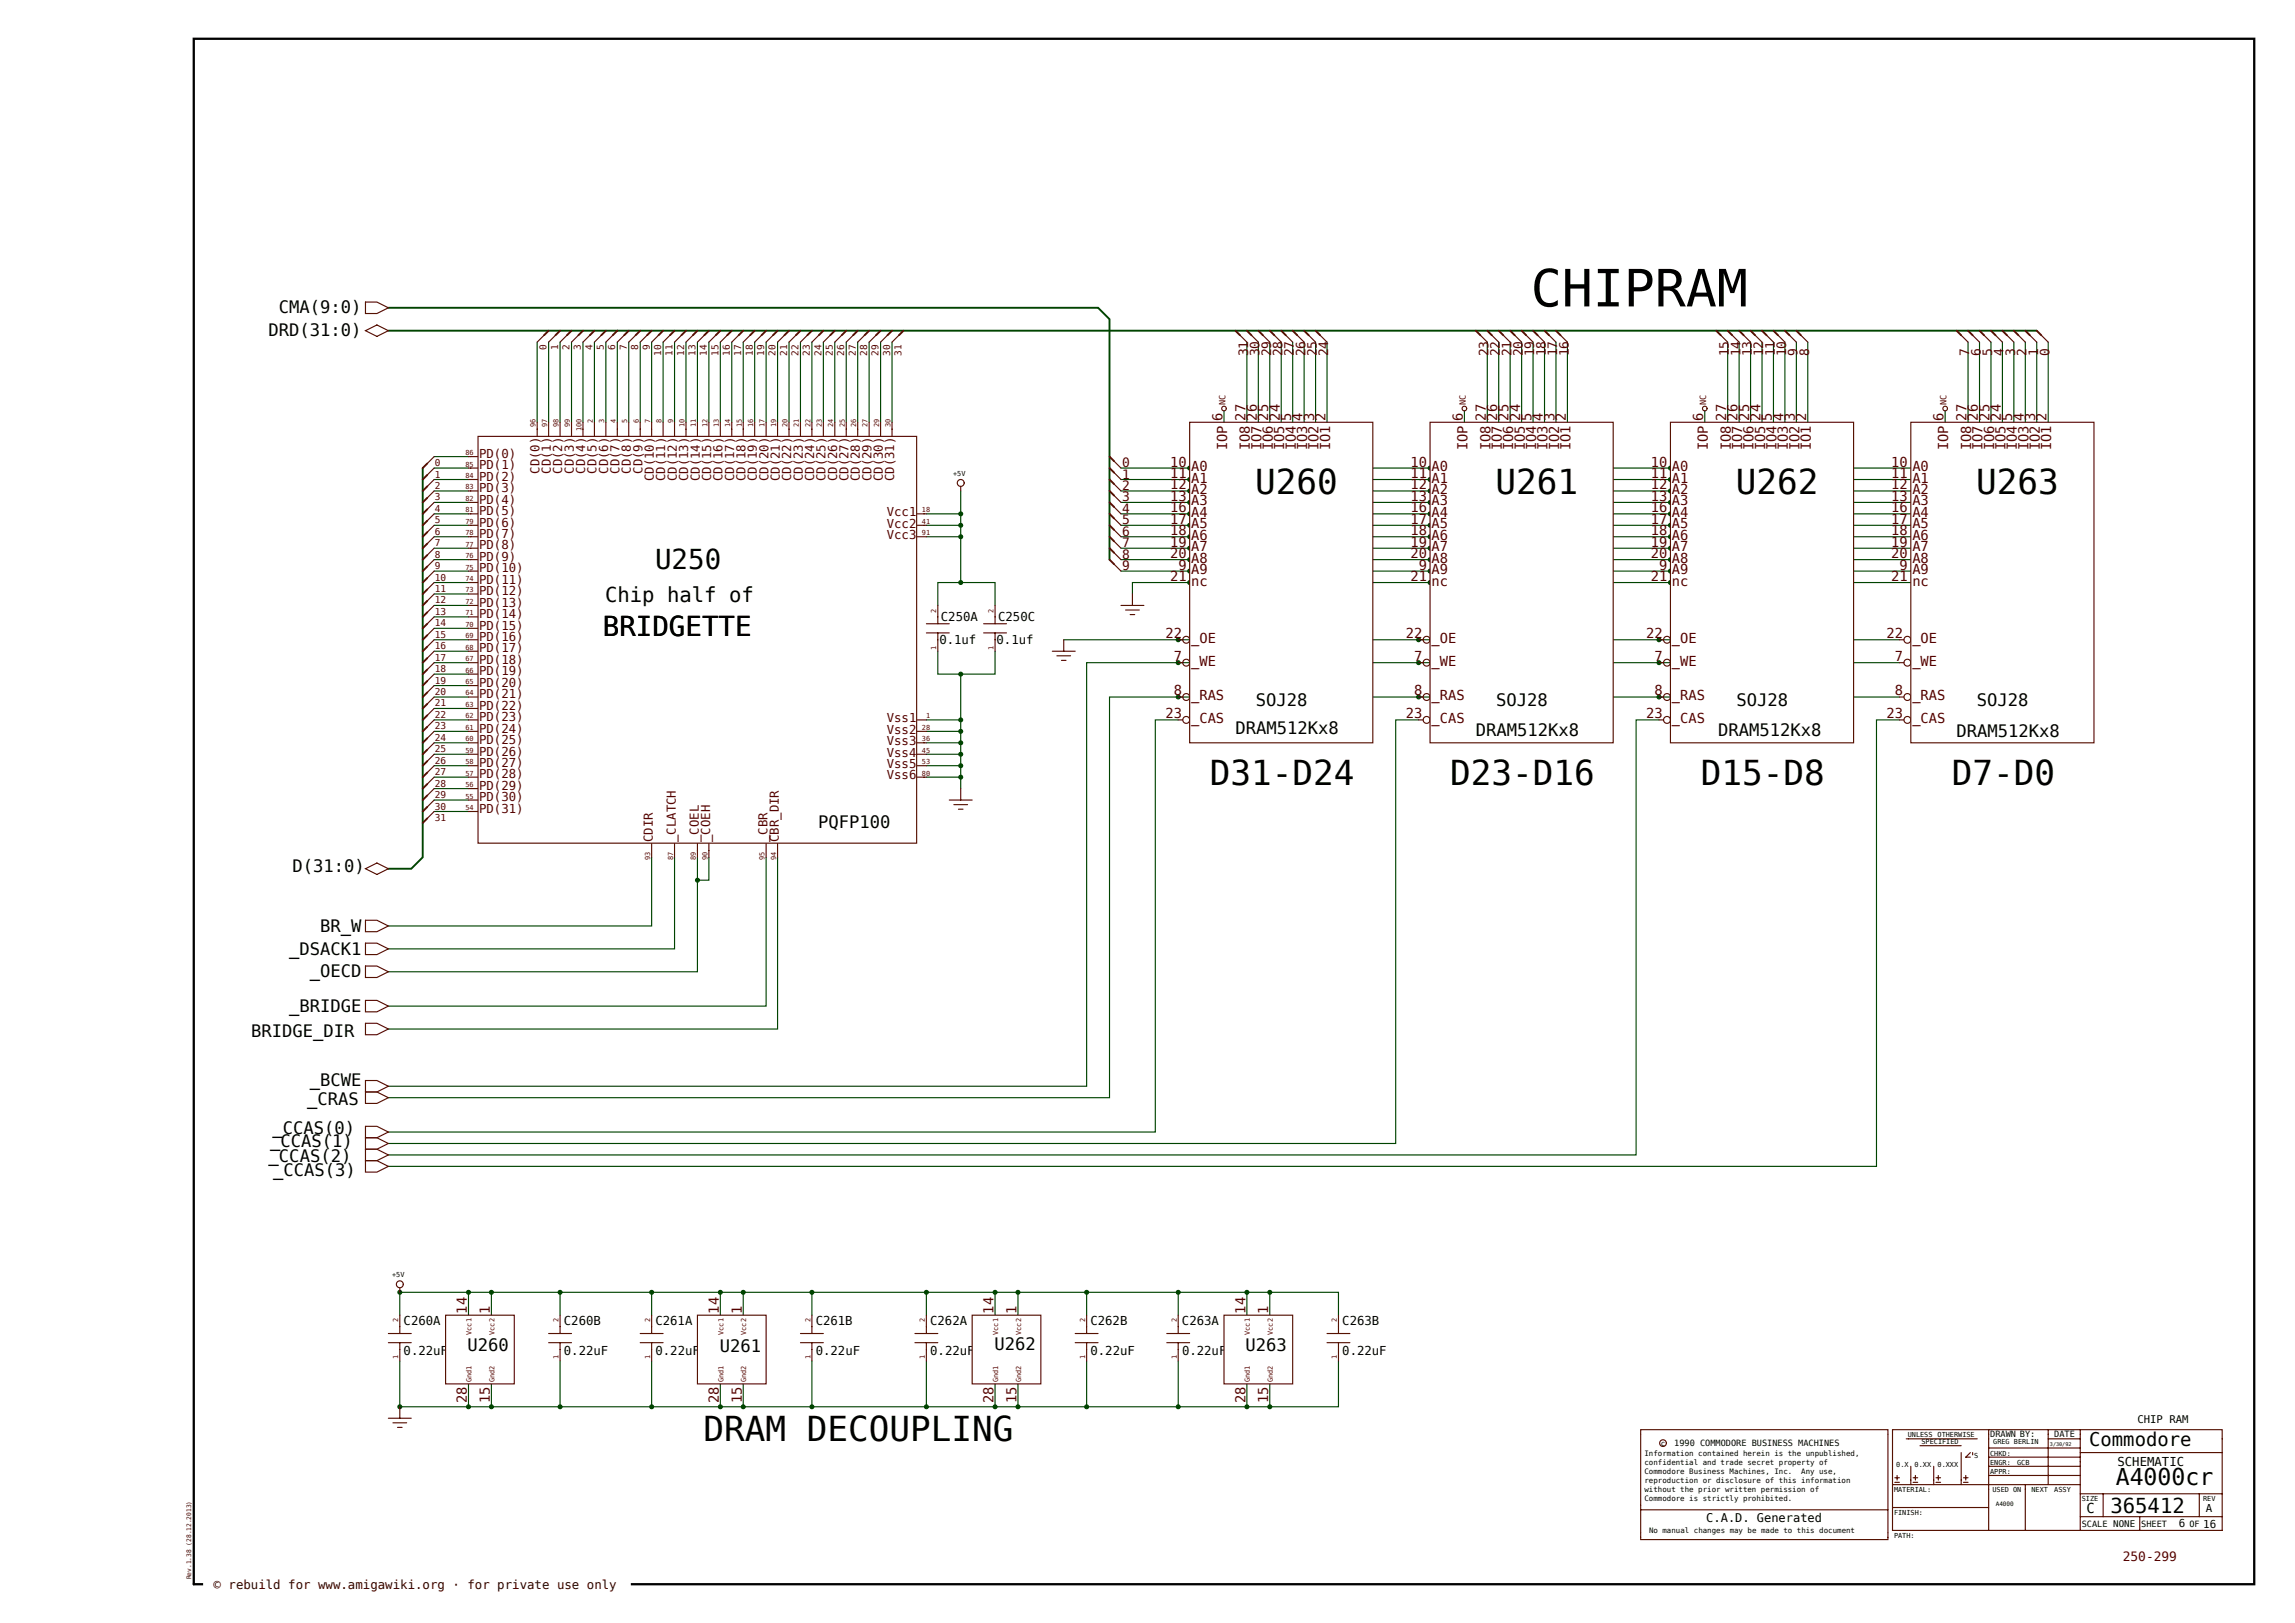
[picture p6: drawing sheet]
<svg xmlns="http://www.w3.org/2000/svg" width="420mm" height="297mm" viewBox="0 0 420 297" stroke-linecap="round" stroke-linejoin="round" font-family="sans-serif">
<defs><g id="words">
<text font-size="9.4" x="280.1" y="56.1">CHIPRAM</text>
<g font-size="6.3">
<text x="229.7" y="90.4">U260</text>
<text x="273.7" y="90.4">U261</text>
<text x="317.7" y="90.4">U262</text>
<text x="361.7" y="90.4">U263</text>
<text x="221.4" y="143.7">D31-D24</text>
<text x="265.4" y="143.7">D23-D16</text>
<text x="311.3" y="143.7">D15-D8</text>
<text x="357.2" y="143.7">D7-D0</text>
<text x="128.7" y="263.7">DRAM DECOUPLING</text>
</g>
<g font-size="5">
<text x="119.9" y="104.2">U250</text>
<text x="110.3" y="116.4">BRIDGETTE</text>
</g>
<text font-size="4.2" x="387.2" y="271.7">A4000cr</text>
<g font-size="3.8">
<text x="110.7" y="110.1">Chip half of</text>
<text x="386.2" y="276.9">365412</text>
</g>
<text font-size="3.5" x="382.3" y="264.7">Commodore</text>
<g font-size="3.1">
<text x="51.1" y="57.4">CMA(9:0)</text>
<text x="49.2" y="61.6">DRD(31:0)</text>
<text x="229.8" y="129.2">SOJ28</text>
<text x="273.8" y="129.2">SOJ28</text>
<text x="317.8" y="129.2">SOJ28</text>
<text x="361.8" y="129.2">SOJ28</text>
<text x="226.1" y="134.3">DRAM512Kx8</text>
<text x="270.1" y="134.6">DRAM512Kx8</text>
<text x="314.4" y="134.6">DRAM512Kx8</text>
<text x="358.1" y="134.8">DRAM512Kx8</text>
<text x="149.7" y="151.6">PQFP100</text>
<text x="53.5" y="159.5">D(31:0)</text>
<text x="58.6" y="170.5">BR_W</text>
<text x="52.9" y="174.7">_DSACK1</text>
<text x="56.7" y="178.9">_OECD</text>
<text x="52.9" y="185.2">_BRIDGE</text>
<text x="45.9" y="189.8">BRIDGE_DIR</text>
<text x="56.2" y="202.1">_CRAS</text>
<text x="56.7" y="198.8">_BCWE</text>
<text x="49.4" y="210">_CCAS(1)</text>
<text x="49.9" y="207.5">_CCAS(0)</text>
<text x="49.2" y="212.7">_CCAS(2)</text>
<text x="50" y="215.3">_CCAS(3)</text>
<text x="85.6" y="247.1">U260</text>
<text x="131.8" y="247.4">U261</text>
<text x="182" y="247">U262</text>
<text x="227.9" y="247.3">U263</text>
</g>
<g font-size="2.5" fill="#500">
<text x="223.7" y="77" transform="rotate(-90 223.7 77)">6</text>
<text x="227.9" y="77" transform="rotate(-90 227.9 77)">27</text>
<text x="230" y="77" transform="rotate(-90 230 77)">26</text>
<text x="232.1" y="77" transform="rotate(-90 232.1 77)">25</text>
<text x="234.2" y="77" transform="rotate(-90 234.2 77)">24</text>
<text x="236.3" y="77" transform="rotate(-90 236.3 77)">5</text>
<text x="238.4" y="77" transform="rotate(-90 238.4 77)">4</text>
<text x="240.5" y="77" transform="rotate(-90 240.5 77)">3</text>
<text x="242.6" y="77" transform="rotate(-90 242.6 77)">2</text>
<text x="267.7" y="77" transform="rotate(-90 267.7 77)">6</text>
<text x="271.9" y="77" transform="rotate(-90 271.9 77)">27</text>
<text x="274" y="77" transform="rotate(-90 274 77)">26</text>
<text x="276.1" y="77" transform="rotate(-90 276.1 77)">25</text>
<text x="278.2" y="77" transform="rotate(-90 278.2 77)">24</text>
<text x="280.3" y="77" transform="rotate(-90 280.3 77)">5</text>
<text x="282.4" y="77" transform="rotate(-90 282.4 77)">4</text>
<text x="284.5" y="77" transform="rotate(-90 284.5 77)">3</text>
<text x="286.6" y="77" transform="rotate(-90 286.6 77)">2</text>
<text x="311.7" y="77" transform="rotate(-90 311.7 77)">6</text>
<text x="315.9" y="77" transform="rotate(-90 315.9 77)">27</text>
<text x="318" y="77" transform="rotate(-90 318 77)">26</text>
<text x="320.1" y="77" transform="rotate(-90 320.1 77)">25</text>
<text x="322.2" y="77" transform="rotate(-90 322.2 77)">24</text>
<text x="324.3" y="77" transform="rotate(-90 324.3 77)">5</text>
<text x="326.4" y="77" transform="rotate(-90 326.4 77)">4</text>
<text x="328.5" y="77" transform="rotate(-90 328.5 77)">3</text>
<text x="330.6" y="77" transform="rotate(-90 330.6 77)">2</text>
<text x="355.7" y="77" transform="rotate(-90 355.7 77)">6</text>
<text x="359.9" y="77" transform="rotate(-90 359.9 77)">27</text>
<text x="362" y="77" transform="rotate(-90 362 77)">26</text>
<text x="364.1" y="77" transform="rotate(-90 364.1 77)">25</text>
<text x="366.2" y="77" transform="rotate(-90 366.2 77)">24</text>
<text x="368.3" y="77" transform="rotate(-90 368.3 77)">5</text>
<text x="370.4" y="77" transform="rotate(-90 370.4 77)">4</text>
<text x="372.5" y="77" transform="rotate(-90 372.5 77)">3</text>
<text x="374.6" y="77" transform="rotate(-90 374.6 77)">2</text>
<text x="224.6" y="82.4" transform="rotate(-90 224.6 82.4)">IOP</text>
<text x="228.7" y="82.4" transform="rotate(-90 228.7 82.4)">IO8</text>
<text x="230.8" y="82.4" transform="rotate(-90 230.8 82.4)">IO7</text>
<text x="232.9" y="82.4" transform="rotate(-90 232.9 82.4)">IO6</text>
<text x="235" y="82.4" transform="rotate(-90 235 82.4)">IO5</text>
<text x="237.1" y="82.4" transform="rotate(-90 237.1 82.4)">IO4</text>
<text x="239.2" y="82.4" transform="rotate(-90 239.2 82.4)">IO3</text>
<text x="241.3" y="82.4" transform="rotate(-90 241.3 82.4)">IO2</text>
<text x="243.4" y="82.4" transform="rotate(-90 243.4 82.4)">IO1</text>
<text x="268.6" y="82.4" transform="rotate(-90 268.6 82.4)">IOP</text>
<text x="272.7" y="82.4" transform="rotate(-90 272.7 82.4)">IO8</text>
<text x="274.8" y="82.4" transform="rotate(-90 274.8 82.4)">IO7</text>
<text x="276.9" y="82.4" transform="rotate(-90 276.9 82.4)">IO6</text>
<text x="279" y="82.4" transform="rotate(-90 279 82.4)">IO5</text>
<text x="281.1" y="82.4" transform="rotate(-90 281.1 82.4)">IO4</text>
<text x="283.2" y="82.4" transform="rotate(-90 283.2 82.4)">IO3</text>
<text x="285.3" y="82.4" transform="rotate(-90 285.3 82.4)">IO2</text>
<text x="287.4" y="82.4" transform="rotate(-90 287.4 82.4)">IO1</text>
<text x="312.5" y="82.4" transform="rotate(-90 312.5 82.4)">IOP</text>
<text x="316.7" y="82.4" transform="rotate(-90 316.7 82.4)">IO8</text>
<text x="318.8" y="82.4" transform="rotate(-90 318.8 82.4)">IO7</text>
<text x="320.9" y="82.4" transform="rotate(-90 320.9 82.4)">IO6</text>
<text x="323" y="82.4" transform="rotate(-90 323 82.4)">IO5</text>
<text x="325.1" y="82.4" transform="rotate(-90 325.1 82.4)">IO4</text>
<text x="327.2" y="82.4" transform="rotate(-90 327.2 82.4)">IO3</text>
<text x="329.3" y="82.4" transform="rotate(-90 329.3 82.4)">IO2</text>
<text x="331.4" y="82.4" transform="rotate(-90 331.4 82.4)">IO1</text>
<text x="356.5" y="82.4" transform="rotate(-90 356.5 82.4)">IOP</text>
<text x="360.7" y="82.4" transform="rotate(-90 360.7 82.4)">IO8</text>
<text x="362.8" y="82.4" transform="rotate(-90 362.8 82.4)">IO7</text>
<text x="364.9" y="82.4" transform="rotate(-90 364.9 82.4)">IO6</text>
<text x="367" y="82.4" transform="rotate(-90 367 82.4)">IO5</text>
<text x="369.1" y="82.4" transform="rotate(-90 369.1 82.4)">IO4</text>
<text x="371.2" y="82.4" transform="rotate(-90 371.2 82.4)">IO3</text>
<text x="373.3" y="82.4" transform="rotate(-90 373.3 82.4)">IO2</text>
<text x="375.4" y="82.4" transform="rotate(-90 375.4 82.4)">IO1</text>
<text x="214.1" y="89.6">12</text>
<text x="214.1" y="87.5">11</text>
<text x="214.1" y="85.4">10</text>
<text x="218" y="88.3">A1</text>
<text x="218" y="86.2">A0</text>
<text x="258.1" y="89.6">12</text>
<text x="258.1" y="87.5">11</text>
<text x="258.1" y="85.4">10</text>
<text x="262" y="88.3">A1</text>
<text x="262" y="86.2">A0</text>
<text x="302.1" y="89.6">12</text>
<text x="302.1" y="87.5">11</text>
<text x="302.1" y="85.4">10</text>
<text x="306" y="88.3">A1</text>
<text x="306" y="86.2">A0</text>
<text x="346.1" y="89.6">12</text>
<text x="346.1" y="87.5">11</text>
<text x="346.1" y="85.4">10</text>
<text x="350" y="88.3">A1</text>
<text x="350" y="86.2">A0</text>
<text x="214.1" y="95.8">17</text>
<text x="214.1" y="93.8">16</text>
<text x="214.1" y="91.7">13</text>
<text x="218" y="94.6">A4</text>
<text x="218" y="92.5">A3</text>
<text x="218" y="90.4">A2</text>
<text x="258.1" y="95.8">17</text>
<text x="258.1" y="93.8">16</text>
<text x="258.1" y="91.7">13</text>
<text x="262" y="94.6">A4</text>
<text x="262" y="92.5">A3</text>
<text x="262" y="90.4">A2</text>
<text x="302.1" y="95.8">17</text>
<text x="302.1" y="93.8">16</text>
<text x="302.1" y="91.7">13</text>
<text x="306" y="94.6">A4</text>
<text x="306" y="92.5">A3</text>
<text x="306" y="90.4">A2</text>
<text x="346.1" y="95.8">17</text>
<text x="346.1" y="93.8">16</text>
<text x="346.1" y="91.7">13</text>
<text x="350" y="94.6">A4</text>
<text x="350" y="92.5">A3</text>
<text x="350" y="90.4">A2</text>
<text x="214.1" y="100">19</text>
<text x="214.1" y="97.9">18</text>
<text x="218" y="100.9">A7</text>
<text x="218" y="98.8">A6</text>
<text x="218" y="96.7">A5</text>
<text x="258.1" y="100">19</text>
<text x="258.1" y="97.9">18</text>
<text x="262" y="100.9">A7</text>
<text x="262" y="98.8">A6</text>
<text x="262" y="96.7">A5</text>
<text x="302.1" y="100">19</text>
<text x="302.1" y="97.9">18</text>
<text x="306" y="100.9">A7</text>
<text x="306" y="98.8">A6</text>
<text x="306" y="96.7">A5</text>
<text x="346.1" y="100">19</text>
<text x="346.1" y="97.9">18</text>
<text x="350" y="100.9">A7</text>
<text x="350" y="98.8">A6</text>
<text x="350" y="96.7">A5</text>
<text x="214.1" y="106.3">21</text>
<text x="214.1" y="102.1">20</text>
<text x="215.6" y="104.2">9</text>
<text x="218" y="105.1">A9</text>
<text x="218" y="107.2">nc</text>
<text x="218" y="103">A8</text>
<text x="258.1" y="106.3">21</text>
<text x="258.1" y="102.1">20</text>
<text x="259.6" y="104.2">9</text>
<text x="262" y="105.1">A9</text>
<text x="262" y="107.2">nc</text>
<text x="262" y="103">A8</text>
<text x="302.1" y="106.3">21</text>
<text x="302.1" y="102.1">20</text>
<text x="303.6" y="104.2">9</text>
<text x="306" y="105.1">A9</text>
<text x="306" y="107.2">nc</text>
<text x="306" y="103">A8</text>
<text x="346.1" y="106.3">21</text>
<text x="346.1" y="102.1">20</text>
<text x="347.6" y="104.2">9</text>
<text x="350" y="105.1">A9</text>
<text x="350" y="107.2">nc</text>
<text x="350" y="103">A8</text>
<text x="213.3" y="116.8">22</text>
<text x="218" y="117.6">_OE</text>
<text x="257.3" y="116.8">22</text>
<text x="262" y="117.6">_OE</text>
<text x="301.3" y="116.8">22</text>
<text x="306" y="117.6">_OE</text>
<text x="345.3" y="116.8">22</text>
<text x="350" y="117.6">_OE</text>
<text x="214.8" y="121">7</text>
<text x="218" y="121.8">_WE</text>
<text x="258.8" y="121">7</text>
<text x="262" y="121.8">_WE</text>
<text x="302.8" y="121">7</text>
<text x="306" y="121.8">_WE</text>
<text x="346.8" y="121">7</text>
<text x="350" y="121.8">_WE</text>
<text x="213.3" y="131.5">23</text>
<text x="214.8" y="127.3">8</text>
<text x="218" y="128.1">_RAS</text>
<text x="257.3" y="131.5">23</text>
<text x="258.8" y="127.3">8</text>
<text x="262" y="128.1">_RAS</text>
<text x="301.3" y="131.5">23</text>
<text x="302.8" y="127.3">8</text>
<text x="306" y="128.1">_RAS</text>
<text x="345.3" y="131.5">23</text>
<text x="346.8" y="127.3">8</text>
<text x="350" y="128.1">_RAS</text>
<text x="218" y="132.3">_CAS</text>
<text x="262" y="132.3">_CAS</text>
<text x="306" y="132.3">_CAS</text>
<text x="350" y="132.3">_CAS</text>
<text x="85.5" y="240.4" transform="rotate(-90 85.5 240.4)">14</text>
<text x="89.6" y="240.4" transform="rotate(-90 89.6 240.4)">1</text>
<text x="131.5" y="240.4" transform="rotate(-90 131.5 240.4)">14</text>
<text x="135.7" y="240.4" transform="rotate(-90 135.7 240.4)">1</text>
<text x="181.8" y="240.4" transform="rotate(-90 181.8 240.4)">14</text>
<text x="186" y="240.4" transform="rotate(-90 186 240.4)">1</text>
<text x="227.9" y="240.4" transform="rotate(-90 227.9 240.4)">14</text>
<text x="232.1" y="240.4" transform="rotate(-90 232.1 240.4)">1</text>
<text x="85.5" y="256.8" transform="rotate(-90 85.5 256.8)">28</text>
<text x="89.6" y="256.8" transform="rotate(-90 89.6 256.8)">15</text>
<text x="131.5" y="256.8" transform="rotate(-90 131.5 256.8)">28</text>
<text x="135.7" y="256.8" transform="rotate(-90 135.7 256.8)">15</text>
<text x="181.8" y="256.8" transform="rotate(-90 181.8 256.8)">28</text>
<text x="186" y="256.8" transform="rotate(-90 186 256.8)">15</text>
<text x="227.9" y="256.8" transform="rotate(-90 227.9 256.8)">28</text>
<text x="232.1" y="256.8" transform="rotate(-90 232.1 256.8)">15</text>
</g>
<text font-size="2.5" x="381.8" y="276.8">C</text>
<g font-size="2.4" fill="#500">
<text x="228.4" y="65.2" transform="rotate(-90 228.4 65.2)">31</text>
<text x="230.5" y="65.2" transform="rotate(-90 230.5 65.2)">30</text>
<text x="232.6" y="65.2" transform="rotate(-90 232.6 65.2)">29</text>
<text x="234.7" y="65.2" transform="rotate(-90 234.7 65.2)">28</text>
<text x="236.8" y="65.2" transform="rotate(-90 236.8 65.2)">27</text>
<text x="238.9" y="65.2" transform="rotate(-90 238.9 65.2)">26</text>
<text x="241" y="65.2" transform="rotate(-90 241 65.2)">25</text>
<text x="243.1" y="65.2" transform="rotate(-90 243.1 65.2)">24</text>
<text x="272.4" y="65.2" transform="rotate(-90 272.4 65.2)">23</text>
<text x="274.5" y="65.2" transform="rotate(-90 274.5 65.2)">22</text>
<text x="276.6" y="65.2" transform="rotate(-90 276.6 65.2)">21</text>
<text x="278.7" y="65.2" transform="rotate(-90 278.7 65.2)">20</text>
<text x="280.8" y="65.2" transform="rotate(-90 280.8 65.2)">19</text>
<text x="282.9" y="65.2" transform="rotate(-90 282.9 65.2)">18</text>
<text x="285" y="65.2" transform="rotate(-90 285 65.2)">17</text>
<text x="287.1" y="65.2" transform="rotate(-90 287.1 65.2)">16</text>
<text x="316.4" y="65.2" transform="rotate(-90 316.4 65.2)">15</text>
<text x="318.5" y="65.2" transform="rotate(-90 318.5 65.2)">14</text>
<text x="320.6" y="65.2" transform="rotate(-90 320.6 65.2)">13</text>
<text x="322.7" y="65.2" transform="rotate(-90 322.7 65.2)">12</text>
<text x="324.8" y="65.2" transform="rotate(-90 324.8 65.2)">11</text>
<text x="326.9" y="65.2" transform="rotate(-90 326.9 65.2)">10</text>
<text x="329" y="65.2" transform="rotate(-90 329 65.2)">9</text>
<text x="331.1" y="65.2" transform="rotate(-90 331.1 65.2)">8</text>
<text x="360.4" y="65.2" transform="rotate(-90 360.4 65.2)">7</text>
<text x="362.5" y="65.2" transform="rotate(-90 362.5 65.2)">6</text>
<text x="364.6" y="65.2" transform="rotate(-90 364.6 65.2)">5</text>
<text x="366.7" y="65.2" transform="rotate(-90 366.7 65.2)">4</text>
<text x="368.8" y="65.2" transform="rotate(-90 368.8 65.2)">3</text>
<text x="370.9" y="65.2" transform="rotate(-90 370.9 65.2)">2</text>
<text x="373" y="65.2" transform="rotate(-90 373 65.2)">1</text>
<text x="375.1" y="65.2" transform="rotate(-90 375.1 65.2)">0</text>
<text x="205.4" y="89.7">2</text>
<text x="205.4" y="87.6">1</text>
<text x="205.4" y="85.5">0</text>
<text x="205.4" y="96">5</text>
<text x="205.4" y="93.9">4</text>
<text x="205.4" y="91.8">3</text>
<text x="205.4" y="100.1">7</text>
<text x="205.4" y="98">6</text>
<text x="205.4" y="104.3">9</text>
<text x="205.4" y="102.2">8</text>
<text x="388.5" y="285.6">250-299</text>
</g>
<g font-size="2.3" fill="#500">
<text x="87.7" y="83.8">PD(0)</text>
<text x="87.7" y="85.9">PD(1)</text>
<text x="87.7" y="88">PD(2)</text>
<text x="98.7" y="86.7" transform="rotate(-90 98.7 86.7)">CD(0)</text>
<text x="100.8" y="86.7" transform="rotate(-90 100.8 86.7)">CD(1)</text>
<text x="102.9" y="86.7" transform="rotate(-90 102.9 86.7)">CD(2)</text>
<text x="105" y="86.7" transform="rotate(-90 105 86.7)">CD(3)</text>
<text x="107.1" y="86.7" transform="rotate(-90 107.1 86.7)">CD(4)</text>
<text x="109.2" y="86.7" transform="rotate(-90 109.2 86.7)">CD(5)</text>
<text x="111.3" y="86.7" transform="rotate(-90 111.3 86.7)">CD(6)</text>
<text x="113.4" y="86.7" transform="rotate(-90 113.4 86.7)">CD(7)</text>
<text x="115.5" y="86.7" transform="rotate(-90 115.5 86.7)">CD(8)</text>
<text x="117.6" y="86.7" transform="rotate(-90 117.6 86.7)">CD(9)</text>
<text x="119.7" y="88.1" transform="rotate(-90 119.7 88.1)">CD(10)</text>
<text x="121.8" y="88.1" transform="rotate(-90 121.8 88.1)">CD(11)</text>
<text x="123.9" y="88.1" transform="rotate(-90 123.9 88.1)">CD(12)</text>
<text x="126" y="88.1" transform="rotate(-90 126 88.1)">CD(13)</text>
<text x="128" y="88.1" transform="rotate(-90 128 88.1)">CD(14)</text>
<text x="130.1" y="88.1" transform="rotate(-90 130.1 88.1)">CD(15)</text>
<text x="132.2" y="88.1" transform="rotate(-90 132.2 88.1)">CD(16)</text>
<text x="134.3" y="88.1" transform="rotate(-90 134.3 88.1)">CD(17)</text>
<text x="136.4" y="88.1" transform="rotate(-90 136.4 88.1)">CD(18)</text>
<text x="138.5" y="88.1" transform="rotate(-90 138.5 88.1)">CD(19)</text>
<text x="140.6" y="88.1" transform="rotate(-90 140.6 88.1)">CD(20)</text>
<text x="142.7" y="88.1" transform="rotate(-90 142.7 88.1)">CD(21)</text>
<text x="144.8" y="88.1" transform="rotate(-90 144.8 88.1)">CD(22)</text>
<text x="146.9" y="88.1" transform="rotate(-90 146.9 88.1)">CD(23)</text>
<text x="149" y="88.1" transform="rotate(-90 149 88.1)">CD(24)</text>
<text x="151.1" y="88.1" transform="rotate(-90 151.1 88.1)">CD(25)</text>
<text x="153.2" y="88.1" transform="rotate(-90 153.2 88.1)">CD(26)</text>
<text x="155.3" y="88.1" transform="rotate(-90 155.3 88.1)">CD(27)</text>
<text x="157.4" y="88.1" transform="rotate(-90 157.4 88.1)">CD(28)</text>
<text x="159.5" y="88.1" transform="rotate(-90 159.5 88.1)">CD(29)</text>
<text x="161.6" y="88.1" transform="rotate(-90 161.6 88.1)">CD(30)</text>
<text x="163.7" y="88.1" transform="rotate(-90 163.7 88.1)">CD(31)</text>
<text x="87.7" y="90.1">PD(3)</text>
<text x="87.7" y="92.2">PD(4)</text>
<text x="87.7" y="94.3">PD(5)</text>
<text x="162.3" y="94.4">Vcc1</text>
<text x="87.7" y="96.4">PD(6)</text>
<text x="87.7" y="98.5">PD(7)</text>
<text x="87.7" y="100.5">PD(8)</text>
<text x="162.3" y="96.5">Vcc2</text>
<text x="162.3" y="98.6">Vcc3</text>
<text x="87.7" y="102.6">PD(9)</text>
<text x="87.7" y="104.7">PD(10)</text>
<text x="87.7" y="106.8">PD(11)</text>
<text x="87.7" y="108.9">PD(12)</text>
<text x="87.7" y="111">PD(13)</text>
<text x="87.7" y="113.1">PD(14)</text>
<text x="87.7" y="115.2">PD(15)</text>
<text x="87.7" y="117.3">PD(16)</text>
<text x="87.7" y="119.4">PD(17)</text>
<text x="87.7" y="121.5">PD(18)</text>
<text x="87.7" y="123.6">PD(19)</text>
<text x="87.7" y="125.7">PD(20)</text>
<text x="87.7" y="127.8">PD(21)</text>
<text x="87.7" y="129.9">PD(22)</text>
<text x="87.7" y="132">PD(23)</text>
<text x="87.7" y="134.1">PD(24)</text>
<text x="87.7" y="136.2">PD(25)</text>
<text x="162.3" y="132.2">Vss1</text>
<text x="162.3" y="134.2">Vss2</text>
<text x="162.3" y="136.3">Vss3</text>
<text x="87.7" y="138.3">PD(26)</text>
<text x="87.7" y="140.4">PD(27)</text>
<text x="87.7" y="142.4">PD(28)</text>
<text x="162.3" y="138.4">Vss4</text>
<text x="162.3" y="140.5">Vss5</text>
<text x="162.3" y="142.6">Vss6</text>
<text x="87.7" y="144.5">PD(29)</text>
<text x="87.7" y="146.6">PD(30)</text>
<text x="87.7" y="148.7">PD(31)</text>
<text x="119.5" y="154.1" transform="rotate(-90 119.5 154.1)">CDIR</text>
<text x="123.7" y="154.1" transform="rotate(-90 123.7 154.1)">_CLATCH</text>
<text x="127.9" y="154.1" transform="rotate(-90 127.9 154.1)">_COEL</text>
<text x="130" y="154.1" transform="rotate(-90 130 154.1)">_COEH</text>
<text x="140.4" y="154.1" transform="rotate(-90 140.4 154.1)">_CBR</text>
<text x="142.5" y="154.1" transform="rotate(-90 142.5 154.1)">CBR_DIR</text>
</g>
<g font-size="2.3">
<text x="172.2" y="113.6">C250A</text>
<text x="182.7" y="113.6">C250C</text>
<text x="171.9" y="117.9">0.1uf</text>
<text x="182.4" y="117.9">0.1uf</text>
<text x="73.9" y="242.4">C260A</text>
<text x="103.2" y="242.4">C260B</text>
<text x="119.9" y="242.4">C261A</text>
<text x="149.3" y="242.4">C261B</text>
<text x="170.2" y="242.4">C262A</text>
<text x="199.6" y="242.4">C262B</text>
<text x="216.3" y="242.4">C263A</text>
<text x="245.6" y="242.4">C263B</text>
<text x="73.9" y="247.9">0.22uF</text>
<text x="103.2" y="247.9">0.22uF</text>
<text x="120" y="247.9">0.22uF</text>
<text x="149.3" y="247.9">0.22uF</text>
<text x="170.2" y="247.9">0.22uF</text>
<text x="199.6" y="247.9">0.22uF</text>
<text x="216.3" y="247.9">0.22uF</text>
<text x="245.6" y="247.9">0.22uF</text>
<text x="387.5" y="268.2">SCHEMATIC</text>
</g>
<text font-size="2.3" fill="#300" x="39.1" y="290.8">© rebuild for www.amigawiki.org · for private use only</text>
<text font-size="2.2" x="312.3" y="278.5">C.A.D. Generated</text>
<g font-size="2">
<text x="398.7" y="279.5">6</text>
<text x="403.2" y="279.5">16</text>
<text x="403.7" y="276.6">A</text>
</g>
<text font-size="1.9" x="391.2" y="260.3">CHIP RAM</text>
<g font-size="1.7" fill="#500">
<text x="100" y="64.1" transform="rotate(-90 100 64.1)">0</text>
<text x="102.1" y="64.1" transform="rotate(-90 102.1 64.1)">1</text>
<text x="104.2" y="64.1" transform="rotate(-90 104.2 64.1)">2</text>
<text x="106.3" y="64.1" transform="rotate(-90 106.3 64.1)">3</text>
<text x="108.4" y="64.1" transform="rotate(-90 108.4 64.1)">4</text>
<text x="110.5" y="64.1" transform="rotate(-90 110.5 64.1)">5</text>
<text x="112.6" y="64.1" transform="rotate(-90 112.6 64.1)">6</text>
<text x="114.7" y="64.1" transform="rotate(-90 114.7 64.1)">7</text>
<text x="116.8" y="64.1" transform="rotate(-90 116.8 64.1)">8</text>
<text x="118.9" y="64.1" transform="rotate(-90 118.9 64.1)">9</text>
<text x="121" y="65.1" transform="rotate(-90 121 65.1)">10</text>
<text x="123.1" y="65.1" transform="rotate(-90 123.1 65.1)">11</text>
<text x="125.2" y="65.1" transform="rotate(-90 125.2 65.1)">12</text>
<text x="127.3" y="65.1" transform="rotate(-90 127.3 65.1)">13</text>
<text x="129.4" y="65.1" transform="rotate(-90 129.4 65.1)">14</text>
<text x="131.5" y="65.1" transform="rotate(-90 131.5 65.1)">15</text>
<text x="133.6" y="65.1" transform="rotate(-90 133.6 65.1)">16</text>
<text x="135.7" y="65.1" transform="rotate(-90 135.7 65.1)">17</text>
<text x="137.7" y="65.1" transform="rotate(-90 137.7 65.1)">18</text>
<text x="139.8" y="65.1" transform="rotate(-90 139.8 65.1)">19</text>
<text x="141.9" y="65.1" transform="rotate(-90 141.9 65.1)">20</text>
<text x="144" y="65.1" transform="rotate(-90 144 65.1)">21</text>
<text x="146.1" y="65.1" transform="rotate(-90 146.1 65.1)">22</text>
<text x="148.2" y="65.1" transform="rotate(-90 148.2 65.1)">23</text>
<text x="150.3" y="65.1" transform="rotate(-90 150.3 65.1)">24</text>
<text x="152.4" y="65.1" transform="rotate(-90 152.4 65.1)">25</text>
<text x="154.5" y="65.1" transform="rotate(-90 154.5 65.1)">26</text>
<text x="156.6" y="65.1" transform="rotate(-90 156.6 65.1)">27</text>
<text x="158.7" y="65.1" transform="rotate(-90 158.7 65.1)">28</text>
<text x="160.8" y="65.1" transform="rotate(-90 160.8 65.1)">29</text>
<text x="162.9" y="65.1" transform="rotate(-90 162.9 65.1)">30</text>
<text x="165" y="65.1" transform="rotate(-90 165 65.1)">31</text>
<text x="79.6" y="89.5">2</text>
<text x="79.6" y="87.4">1</text>
<text x="79.6" y="85.3">0</text>
<text x="79.6" y="95.8">5</text>
<text x="79.6" y="93.7">4</text>
<text x="79.6" y="91.6">3</text>
<text x="79.6" y="100">7</text>
<text x="79.6" y="97.9">6</text>
<text x="79.6" y="106.2">10</text>
<text x="79.6" y="104.1">9</text>
<text x="79.6" y="102.1">8</text>
<text x="79.6" y="112.5">13</text>
<text x="79.6" y="110.4">12</text>
<text x="79.6" y="108.3">11</text>
<text x="79.6" y="118.8">16</text>
<text x="79.6" y="116.7">15</text>
<text x="79.6" y="114.6">14</text>
<text x="79.6" y="125.1">19</text>
<text x="79.6" y="123">18</text>
<text x="79.6" y="120.9">17</text>
<text x="79.6" y="131.4">22</text>
<text x="79.6" y="129.3">21</text>
<text x="79.6" y="127.2">20</text>
<text x="79.6" y="137.7">25</text>
<text x="79.6" y="135.6">24</text>
<text x="79.6" y="133.5">23</text>
<text x="79.6" y="143.9">28</text>
<text x="79.6" y="141.9">27</text>
<text x="79.6" y="139.8">26</text>
<text x="79.6" y="148.1">30</text>
<text x="79.6" y="146">29</text>
<text x="79.6" y="150.2">31</text>
</g>
<g font-size="1.6" fill="#500">
<text x="224.3" y="74.2" transform="rotate(-90 224.3 74.2)">NC</text>
<text x="268.3" y="74.2" transform="rotate(-90 268.3 74.2)">NC</text>
<text x="312.3" y="74.2" transform="rotate(-90 312.3 74.2)">NC</text>
<text x="356.2" y="74.2" transform="rotate(-90 356.2 74.2)">NC</text>
</g>
<g font-size="1.6">
<text x="364.2" y="263">DRAWN BY:</text>
<text x="375.9" y="263">DATE</text>
<text x="306.4" y="264.7">1990 COMMODORE BUSINESS MACHINES</text>
<text x="381" y="279.4">SCALE NONE</text>
<text x="391.9" y="279.4">SHEET</text>
<text x="400.7" y="279.4">OF</text>
</g>
<g font-size="1.4">
<text x="301" y="266.4">Information contained herein is the unpublished,</text>
<text x="301" y="268">confidential and trade secret property of</text>
<text x="301" y="269.7">Commodore Business Machines, Inc.</text>
<text x="303.9" y="264.5">c</text>
<text x="329.6" y="269.7">Any use,</text>
<text x="301" y="271.4">reproduction or disclosure of this information</text>
<text x="301" y="273.1">without the prior written permission of</text>
<text x="301" y="274.8">Commodore is strictly prohibited.</text>
<text x="301.8" y="280.6">No manual changes may be made to this document</text>
</g>
<g font-size="1.3" fill="#500">
<text x="108.5" y="77.3" transform="rotate(-90 108.5 77.3)">2</text>
<text x="110.6" y="77.3" transform="rotate(-90 110.6 77.3)">3</text>
<text x="112.7" y="77.3" transform="rotate(-90 112.7 77.3)">4</text>
<text x="114.8" y="77.3" transform="rotate(-90 114.8 77.3)">5</text>
<text x="116.9" y="77.3" transform="rotate(-90 116.9 77.3)">6</text>
<text x="119" y="77.3" transform="rotate(-90 119 77.3)">7</text>
<text x="121.1" y="77.3" transform="rotate(-90 121.1 77.3)">8</text>
<text x="123.2" y="77.3" transform="rotate(-90 123.2 77.3)">9</text>
<text x="85.2" y="83.3">86</text>
<text x="98" y="78.1" transform="rotate(-90 98 78.1)">96</text>
<text x="100.1" y="78.1" transform="rotate(-90 100.1 78.1)">97</text>
<text x="102.2" y="78.1" transform="rotate(-90 102.2 78.1)">98</text>
<text x="104.3" y="78.1" transform="rotate(-90 104.3 78.1)">99</text>
<text x="106.4" y="78.8" transform="rotate(-90 106.4 78.8)">100</text>
<text x="125.3" y="78.1" transform="rotate(-90 125.3 78.1)">10</text>
<text x="127.4" y="78.1" transform="rotate(-90 127.4 78.1)">11</text>
<text x="129.5" y="78.1" transform="rotate(-90 129.5 78.1)">12</text>
<text x="131.5" y="78.1" transform="rotate(-90 131.5 78.1)">13</text>
<text x="133.6" y="78.1" transform="rotate(-90 133.6 78.1)">14</text>
<text x="135.7" y="78.1" transform="rotate(-90 135.7 78.1)">15</text>
<text x="137.8" y="78.1" transform="rotate(-90 137.8 78.1)">16</text>
<text x="139.9" y="78.1" transform="rotate(-90 139.9 78.1)">17</text>
<text x="142" y="78.1" transform="rotate(-90 142 78.1)">19</text>
<text x="144.1" y="78.1" transform="rotate(-90 144.1 78.1)">20</text>
<text x="146.2" y="78.1" transform="rotate(-90 146.2 78.1)">21</text>
<text x="148.3" y="78.1" transform="rotate(-90 148.3 78.1)">22</text>
<text x="150.4" y="78.1" transform="rotate(-90 150.4 78.1)">23</text>
<text x="152.5" y="78.1" transform="rotate(-90 152.5 78.1)">24</text>
<text x="154.6" y="78.1" transform="rotate(-90 154.6 78.1)">25</text>
<text x="156.7" y="78.1" transform="rotate(-90 156.7 78.1)">26</text>
<text x="158.8" y="78.1" transform="rotate(-90 158.8 78.1)">27</text>
<text x="160.9" y="78.1" transform="rotate(-90 160.9 78.1)">29</text>
<text x="163" y="78.1" transform="rotate(-90 163 78.1)">30</text>
<text x="85.2" y="85.4">85</text>
<text x="85.2" y="87.5">84</text>
<text x="85.2" y="89.6">83</text>
<text x="85.2" y="91.7">82</text>
<text x="85.2" y="93.8">81</text>
<text x="85.2" y="95.8">79</text>
<text x="168.7" y="93.8">18</text>
<text x="168.7" y="95.8">41</text>
<text x="85.2" y="97.9">78</text>
<text x="85.2" y="100">77</text>
<text x="168.7" y="97.9">91</text>
<text x="85.2" y="102.1">76</text>
<text x="85.2" y="104.2">75</text>
<text x="85.2" y="106.3">74</text>
<text x="85.2" y="108.4">73</text>
<text x="85.2" y="110.5">72</text>
<text x="85.2" y="112.6">71</text>
<text x="171.3" y="112.1" transform="rotate(-90 171.3 112.1)">2</text>
<text x="181.8" y="112.1" transform="rotate(-90 181.8 112.1)">2</text>
<text x="85.2" y="114.7">70</text>
<text x="85.2" y="116.8">69</text>
<text x="85.2" y="118.9">68</text>
<text x="171.3" y="118.9" transform="rotate(-90 171.3 118.9)">1</text>
<text x="181.8" y="118.9" transform="rotate(-90 181.8 118.9)">1</text>
<text x="85.2" y="121">67</text>
<text x="85.2" y="123.1">66</text>
<text x="85.2" y="125.2">65</text>
<text x="85.2" y="127.3">64</text>
<text x="85.2" y="129.4">63</text>
<text x="85.2" y="131.5">62</text>
<text x="169.5" y="131.5">1</text>
<text x="85.2" y="133.6">61</text>
<text x="85.2" y="135.7">60</text>
<text x="85.2" y="137.7">59</text>
<text x="168.7" y="133.6">28</text>
<text x="168.7" y="135.7">36</text>
<text x="168.7" y="137.7">45</text>
<text x="85.2" y="139.8">58</text>
<text x="85.2" y="141.9">57</text>
<text x="168.7" y="139.8">53</text>
<text x="168.7" y="141.9">80</text>
<text x="85.2" y="144">56</text>
<text x="85.2" y="146.1">55</text>
<text x="85.2" y="148.2">54</text>
<text x="119" y="157.4" transform="rotate(-90 119 157.4)">93</text>
<text x="123.2" y="157.4" transform="rotate(-90 123.2 157.4)">87</text>
<text x="127.4" y="157.4" transform="rotate(-90 127.4 157.4)">89</text>
<text x="129.5" y="157.4" transform="rotate(-90 129.5 157.4)">90</text>
<text x="139.9" y="157.4" transform="rotate(-90 139.9 157.4)">95</text>
<text x="142" y="157.4" transform="rotate(-90 142 157.4)">94</text>
<text x="72.9" y="242" transform="rotate(-90 72.9 242)">2</text>
<text x="86.3" y="244.3" transform="rotate(-90 86.3 244.3)">Vcc1</text>
<text x="90.5" y="244.3" transform="rotate(-90 90.5 244.3)">Vcc2</text>
<text x="102.2" y="242" transform="rotate(-90 102.2 242)">2</text>
<text x="119" y="242" transform="rotate(-90 119 242)">2</text>
<text x="132.4" y="244.3" transform="rotate(-90 132.4 244.3)">Vcc1</text>
<text x="136.6" y="244.3" transform="rotate(-90 136.6 244.3)">Vcc2</text>
<text x="148.3" y="242" transform="rotate(-90 148.3 242)">2</text>
<text x="169.3" y="242" transform="rotate(-90 169.3 242)">2</text>
<text x="182.7" y="244.3" transform="rotate(-90 182.7 244.3)">Vcc1</text>
<text x="186.9" y="244.3" transform="rotate(-90 186.9 244.3)">Vcc2</text>
<text x="198.6" y="242" transform="rotate(-90 198.6 242)">2</text>
<text x="215.3" y="242" transform="rotate(-90 215.3 242)">2</text>
<text x="228.7" y="244.3" transform="rotate(-90 228.7 244.3)">Vcc1</text>
<text x="232.9" y="244.3" transform="rotate(-90 232.9 244.3)">Vcc2</text>
<text x="244.7" y="242" transform="rotate(-90 244.7 242)">2</text>
<text x="72.9" y="248.8" transform="rotate(-90 72.9 248.8)">1</text>
<text x="102.2" y="248.8" transform="rotate(-90 102.2 248.8)">1</text>
<text x="119" y="248.8" transform="rotate(-90 119 248.8)">1</text>
<text x="148.3" y="248.8" transform="rotate(-90 148.3 248.8)">1</text>
<text x="169.3" y="248.8" transform="rotate(-90 169.3 248.8)">1</text>
<text x="198.6" y="248.8" transform="rotate(-90 198.6 248.8)">1</text>
<text x="215.3" y="248.8" transform="rotate(-90 215.3 248.8)">1</text>
<text x="244.7" y="248.8" transform="rotate(-90 244.7 248.8)">1</text>
<text x="86.3" y="253" transform="rotate(-90 86.3 253)">Gnd1</text>
<text x="90.5" y="253" transform="rotate(-90 90.5 253)">Gnd2</text>
<text x="132.4" y="253" transform="rotate(-90 132.4 253)">Gnd1</text>
<text x="136.6" y="253" transform="rotate(-90 136.6 253)">Gnd2</text>
<text x="182.7" y="253" transform="rotate(-90 182.7 253)">Gnd1</text>
<text x="186.9" y="253" transform="rotate(-90 186.9 253)">Gnd2</text>
<text x="228.7" y="253" transform="rotate(-90 228.7 253)">Gnd1</text>
<text x="232.9" y="253" transform="rotate(-90 232.9 253)">Gnd2</text>
</g>
<g font-size="1.3">
<text x="174.4" y="87">+5V</text>
<text x="71.8" y="233.7">+5V</text>
<text x="349.1" y="263">UNLESS</text>
<text x="354.6" y="263">OTHERWISE</text>
<text x="347" y="268.5">0.X</text>
<text x="350.4" y="268.5">0.XX</text>
<text x="351.6" y="264.3">SPECIFIED</text>
<text x="354.6" y="268.5">0.XXX</text>
<text x="361.3" y="266.8">S</text>
<text x="364.2" y="266.4">CHKD:</text>
<text x="364.2" y="268">ENGR:</text>
<text x="364.2" y="269.7">APPR:</text>
<text x="364.8" y="264.3">GREG BERLIN</text>
<text x="369.1" y="268.1">GCB</text>
<text x="346.6" y="273.1">MATERIAL:</text>
<text x="364.6" y="273.1">USED ON</text>
<text x="371.8" y="273.1">NEXT</text>
<text x="375.9" y="273.1">ASSY</text>
<text x="381" y="274.8">SIZE</text>
<text x="403.2" y="274.8">REV</text>
<text x="346.6" y="281.5">PATH:</text>
<text x="346.6" y="277.3">FINISH:</text>
</g>
<text font-size="1.1" x="365.2" y="275.7">A4000</text>
<text font-size="1.1" fill="#300" x="35" y="289" transform="rotate(-90 35 289)">Rev.1.38 (28.12.2013)</text>
<text font-size=".9" x="375.1" y="264.6">3/30/92</text>
</g></defs>
<path d="M35.5 7.1h377v282.8h-377z" fill="#fff" stroke="#fff" stroke-width=".18"/>
<path d="M35.5 7.1h377v282.8h-377z" fill="none" stroke="#000" stroke-width=".42"/>
<g fill="none" stroke="#040" stroke-width=".21">
<path d="M98.3 62.6v14.7M100.4 62.6v14.7M102.5 62.6v14.7M104.6 62.6v14.7M106.7 62.6v14.7M108.8 62.6v14.7M110.9 62.6v14.7M113 62.6v14.7M115.1 62.6v14.7M117.2 62.6v14.7M119.3 62.6v14.7M121.4 62.6v14.7"/>
<path d="M123.4 62.6v14.7M125.5 62.6v14.7M127.6 62.6v14.7M129.7 62.6v14.7M131.8 62.6v14.7M133.9 62.6v14.7M136 62.6v14.7M138.1 62.6v14.7M140.2 62.6v14.7M142.3 62.6v14.7M144.4 62.6v14.7M146.5 62.6v14.7"/>
<path d="M148.6 62.6v14.7M150.7 62.6v14.7M152.8 62.6v14.7M154.9 62.6v14.7M157 62.6v14.7M159.1 62.6v14.7M161.2 62.6v14.7M163.2 62.6v14.7M224 75.2v2.1M228.2 62.6v14.7M230.3 62.6v14.7M232.4 62.6v14.7"/>
<path d="M234.5 62.6v14.7M236.6 62.6v14.7M238.7 62.6v14.7M240.8 62.6v14.7M242.9 62.6v14.7M268 75.2v2.1M272.2 62.6v14.7M274.3 62.6v14.7M276.4 62.6v14.7M278.5 62.6v14.7M280.6 62.6v14.7M282.7 62.6v14.7"/>
<path d="M284.8 62.6v14.7M286.8 62.6v14.7M312 75.2v2.1M316.2 62.6v14.7M318.3 62.6v14.7M320.4 62.6v14.7M322.5 62.6v14.7M324.6 62.6v14.7M326.6 62.6v14.7M328.7 62.6v14.7M330.8 62.6v14.7M356 75.2v2.1"/>
<path d="M360.2 62.6v14.7M362.3 62.6v14.7M364.4 62.6v14.7M366.5 62.6v14.7M368.5 62.6v14.7M370.6 62.6v14.7M372.7 62.6v14.7M374.8 62.6v14.7M79.5 87.7h6.2M79.5 98.2h6.2M79.5 94h6.2M79.5 96.1h6.2"/>
<path d="M79.5 83.6h6.2M79.5 89.8h6.2M79.5 85.7h6.2M79.5 91.9h6.2M169.5 98.2h6.3M169.5 94h6.3M169.5 96.1h6.3M175.8 89.8v16.8M205.1 87.7h144.6M205.1 98.2h144.6M205.1 94h144.6M205.1 96.1h144.6"/>
<path d="M205.1 89.8h144.6M205.1 85.7h144.6M205.1 91.9h144.6M79.5 108.7h6.2M79.5 119.2h6.2M79.5 104.5h6.2M79.5 115h6.2M79.5 100.3h6.2M79.5 110.8h6.2M79.5 106.6h6.2M79.5 117.1h6.2M79.5 102.4h6.2"/>
<path d="M79.5 112.9h6.2M171.6 110.8v-4.2h10.5v4.2M171.6 119.2v4.2h10.5v-4.2M194.7 117.1h152.9M205.1 104.5h144.6M205.1 100.3h144.6M205.1 102.4h144.6M349.7 106.6h-142.5v2.1M79.5 129.6h6.2M79.5 138h6.2M79.5 135.9h6.2M79.5 133.8h6.2"/>
<path d="M79.5 131.7h6.2M79.5 125.5h6.2M79.5 121.3h6.2M79.5 127.6h6.2M79.5 123.4h6.2M169.5 138h6.3M169.5 135.9h6.3M169.5 133.8h6.3M169.5 131.7h6.3M175.8 123.4v20.9M215.6 131.7h-4.2v75.5h-140.3M259.6 131.7h-4.2v77.6h-184.3"/>
<path d="M303.6 131.7h-4.2v79.6h-228.3M347.6 131.7h-4.2v81.7h-272.3M347.6 121.3h-148.7v77.5h-127.8M347.6 127.6h-144.5v73.3h-132M79.5 144.3h6.2M79.5 140.1h6.2M79.5 142.2h6.2M79.5 146.4h6.2M79.5 148.5h6.2M119.3 156.9v12.5h-48.2M123.4 156.9v16.7h-52.3M127.6 156.9v4.2h2.1v-4.2"/>
<path d="M140.2 156.9v27.2h-69.1M142.3 156.9v31.4h-71.2M169.5 140.1h6.3M169.5 142.2h6.3M127.6 161.1v16.7h-56.5M85.7 236.5v4.2M89.9 236.5v4.2M102.5 236.5v4.2M119.3 236.5v4.2M131.8 236.5v4.2M136 236.5v4.2M148.6 236.5v4.2"/>
<path d="M169.5 236.5v4.2M182.1 236.5v4.2M186.3 236.5v4.2M198.9 236.5v4.2M215.6 236.5v4.2M228.2 236.5v4.2M232.4 236.5v4.2M73.2 240.7v-4.2h171.7v4.2M73.2 249.1v8.3h171.7v-8.3M85.7 253.2v4.2M89.9 253.2v4.2M102.5 249.1v8.3"/>
<path d="M119.3 249.1v8.3M131.8 253.2v4.2M136 253.2v4.2M148.6 249.1v8.3M169.5 249.1v8.3M182.1 253.2v4.2M186.3 253.2v4.2M198.9 249.1v8.3M215.6 249.1v8.3M228.2 253.2v4.2M232.4 253.2v4.2"/>
</g>
<path d="M71.1 56.3h129.9l2.1 2.1v44M71.1 60.5h301.6M77.4 85.7v71.2l-2.1 2.1h-4.2" fill="none" stroke="#040" stroke-width=".35"/>
<g fill="#040" stroke="#040" stroke-width=".21">
<circle cx="127.6" cy="161.1" r=".35"/>
<circle cx="217.7" cy="102.4" r=".35"/>
<circle cx="261.7" cy="102.4" r=".35"/>
<circle cx="305.7" cy="102.4" r=".35"/>
<circle cx="217.7" cy="91.9" r=".35"/>
<circle cx="261.7" cy="91.9" r=".35"/>
<circle cx="305.7" cy="91.9" r=".35"/>
<circle cx="217.7" cy="96.1" r=".35"/>
<circle cx="261.7" cy="96.1" r=".35"/>
<circle cx="305.7" cy="96.1" r=".35"/>
<circle cx="217.7" cy="85.7" r=".35"/>
<circle cx="261.7" cy="85.7" r=".35"/>
<circle cx="305.7" cy="85.7" r=".35"/>
<circle cx="217.7" cy="100.3" r=".35"/>
<circle cx="261.7" cy="100.3" r=".35"/>
<circle cx="305.7" cy="100.3" r=".35"/>
<circle cx="217.7" cy="89.8" r=".35"/>
<circle cx="261.7" cy="89.8" r=".35"/>
<circle cx="305.7" cy="89.8" r=".35"/>
<circle cx="217.7" cy="104.5" r=".35"/>
<circle cx="261.7" cy="104.5" r=".35"/>
<circle cx="305.7" cy="104.5" r=".35"/>
<circle cx="217.7" cy="94" r=".35"/>
<circle cx="261.7" cy="94" r=".35"/>
<circle cx="305.7" cy="94" r=".35"/>
<circle cx="217.7" cy="98.2" r=".35"/>
<circle cx="261.7" cy="98.2" r=".35"/>
<circle cx="305.7" cy="98.2" r=".35"/>
<circle cx="217.7" cy="87.7" r=".35"/>
<circle cx="261.7" cy="87.7" r=".35"/>
<circle cx="305.7" cy="87.7" r=".35"/>
<circle cx="215.6" cy="117.1" r=".35"/>
<circle cx="259.6" cy="117.1" r=".35"/>
<circle cx="303.6" cy="117.1" r=".35"/>
<circle cx="217.7" cy="106.6" r=".35"/>
<circle cx="261.7" cy="106.6" r=".35"/>
<circle cx="305.7" cy="106.6" r=".35"/>
<circle cx="175.8" cy="94" r=".35"/>
<circle cx="175.8" cy="96.1" r=".35"/>
<circle cx="175.8" cy="98.2" r=".35"/>
<circle cx="175.8" cy="106.6" r=".35"/>
<circle cx="303.6" cy="121.3" r=".35"/>
<circle cx="215.6" cy="121.3" r=".35"/>
<circle cx="259.6" cy="121.3" r=".35"/>
<circle cx="73.2" cy="236.5" r=".35"/>
<circle cx="85.7" cy="236.5" r=".35"/>
<circle cx="89.9" cy="236.5" r=".35"/>
<circle cx="102.5" cy="236.5" r=".35"/>
<circle cx="119.3" cy="236.5" r=".35"/>
<circle cx="131.8" cy="236.5" r=".35"/>
<circle cx="136" cy="236.5" r=".35"/>
<circle cx="148.6" cy="236.5" r=".35"/>
<circle cx="169.5" cy="236.5" r=".35"/>
<circle cx="182.1" cy="236.5" r=".35"/>
<circle cx="186.3" cy="236.5" r=".35"/>
<circle cx="198.9" cy="236.5" r=".35"/>
<circle cx="215.6" cy="236.5" r=".35"/>
<circle cx="228.2" cy="236.5" r=".35"/>
<circle cx="232.4" cy="236.5" r=".35"/>
<circle cx="175.8" cy="133.8" r=".35"/>
<circle cx="175.8" cy="135.9" r=".35"/>
<circle cx="175.8" cy="138" r=".35"/>
<circle cx="175.8" cy="140.1" r=".35"/>
<circle cx="175.8" cy="142.2" r=".35"/>
<circle cx="175.8" cy="131.7" r=".35"/>
<circle cx="175.8" cy="123.4" r=".35"/>
<circle cx="73.2" cy="257.4" r=".35"/>
<circle cx="85.7" cy="257.4" r=".35"/>
<circle cx="89.9" cy="257.4" r=".35"/>
<circle cx="102.5" cy="257.4" r=".35"/>
<circle cx="119.3" cy="257.4" r=".35"/>
<circle cx="131.8" cy="257.4" r=".35"/>
<circle cx="136" cy="257.4" r=".35"/>
<circle cx="148.6" cy="257.4" r=".35"/>
<circle cx="169.5" cy="257.4" r=".35"/>
<circle cx="182.1" cy="257.4" r=".35"/>
<circle cx="186.3" cy="257.4" r=".35"/>
<circle cx="198.9" cy="257.4" r=".35"/>
<circle cx="215.6" cy="257.4" r=".35"/>
<circle cx="228.2" cy="257.4" r=".35"/>
<circle cx="232.4" cy="257.4" r=".35"/>
<circle cx="303.6" cy="127.6" r=".35"/>
<circle cx="215.6" cy="127.6" r=".35"/>
<circle cx="259.6" cy="127.6" r=".35"/>
</g>
<g fill="none" stroke="#510" stroke-width=".21">
<path d="M66.9 55.3h2.1l2.1 1-2.1 1.1h-2.1zM66.9 60.5l2.1-1 2.1 1-2.1 1.1zM79.5 98.2l-1.3 1.3M79.5 96.1l-1.3 1.3M79.5 94l-1.3 1.3M79.5 91.9l-1.3 1.3M79.5 89.8l-1.3 1.3M79.5 87.7l-1.3 1.3M79.5 85.7l-1.3 1.2M79.5 83.6l-1.3 1.2M79.5 119.2l-1.3 1.2M79.5 117.1l-1.3 1.2"/>
<path d="M79.5 115l-1.3 1.2M79.5 112.9l-1.3 1.2M79.5 110.8l-1.3 1.2M79.5 108.7l-1.3 1.3M79.5 106.6l-1.3 1.3M79.5 104.5l-1.3 1.3M79.5 102.4l-1.3 1.3M79.5 100.3l-1.3 1.3M79.5 138l-1.3 1.3M79.5 135.9l-1.3 1.3M79.5 133.8l-1.3 1.3M79.5 131.7l-1.3 1.3"/>
<path d="M79.5 129.6l-1.3 1.3M79.5 127.6l-1.3 1.2M79.5 125.5l-1.3 1.2M79.5 123.4l-1.3 1.2M79.5 121.3l-1.3 1.2M66.9 159l2.1-1.1 2.1 1.1-2.1 1zM79.5 148.5l-1.3 1.3M79.5 146.4l-1.3 1.3M79.5 144.3l-1.3 1.3M79.5 142.2l-1.3 1.3M79.5 140.1l-1.3 1.3M66.9 176.8h2.1l2.1 1-2.1 1.1h-2.1z"/>
<path d="M66.9 172.6h2.1l2.1 1-2.1 1.1h-2.1zM66.9 168.4h2.1l2.1 1-2.1 1.1h-2.1zM66.9 199.8h2.1l2.1 1.1-2.1 1h-2.1zM66.9 197.7h2.1l2.1 1.1-2.1 1h-2.1zM66.9 187.3h2.1l2.1 1-2.1 1.1h-2.1zM66.9 183.1h2.1l2.1 1-2.1 1.1h-2.1zM66.9 212.4h2.1l2.1 1-2.1 1.1h-2.1zM66.9 210.3h2.1l2.1 1-2.1 1.1h-2.1zM66.9 208.2h2.1l2.1 1.1-2.1 1h-2.1zM66.9 206.1h2.1l2.1 1.1-2.1 1h-2.1zM73.2 235.6v.9M71.1 259.5h4.2"/>
<path d="M71.1 245.7h4.2M71.1 244h4.2M73.2 240.7v3.3M73.2 245.7v3.4M73.2 257.4v2.1M71.9 260.4h2.5M72.7 261.2h.9M300.3 276.3v5.4h45.2v-20.1h-45.2v14.7h45.2M346.3 261.6h60.4v18.5h-60.4zM346.3 271.7h34.4M346.3 275.9h17.6M346.8 271.3h.8"/>
<path d="M346.8 270.4h.8M347.2 270v.8M348.9 263.3h12.9M349.7 268.3v3.4M350.1 271.3h.9M350.1 270.4h.9M350.5 270v.8M351.4 264.6h7.5M353.9 268.3v3.4M354.3 271.3h.8M354.3 270.4h.8M354.7 270v.8"/>
<path d="M358.9 265.8v5.9M359.3 271.3h.9M359.3 270.4h.9M359.7 270v.8M360.6 265.8l-.9 .9h.9M361 265.8v.4M363.9 261.6v18.5M363.9 270h16.8M363.9 268.3h16.8M363.9 266.7h16.8M363.9 265h16.8M370.6 271.7v8.4"/>
<path d="M374.8 261.6v10.1M374.8 263.3h5.9M380.7 277.5h26M380.7 273.4h26M380.7 261.6v18.5M380.7 265.8h26M384.9 273.4v4.1M391.6 277.5v2.6M402.5 273.4v4.1"/>
<circle cx="73.2" cy="235" r=".63"/>
<circle cx="304.3" cy="264.1" r=".61"/>
</g>
<g fill="none" stroke="#510" stroke-width=".35">
<path d="M78.2 99.5l-.8 .8M78.2 97.4l-.8 .8M78.2 95.3l-.8 .8M78.2 93.2l-.8 .8M78.2 91.1l-.8 .8M78.2 89l-.8 .8M78.2 86.9l-.8 .8M78.2 84.8l-.8 .9M78.2 118.3l-.8 .9M78.2 116.2l-.8 .9M78.2 114.1l-.8 .9M78.2 112l-.8 .9"/>
<path d="M78.2 110l-.8 .8M78.2 107.9l-.8 .8M78.2 105.8l-.8 .8M78.2 103.7l-.8 .8M78.2 101.6l-.8 .8M78.2 139.3l-.8 .8M78.2 137.2l-.8 .8M78.2 135.1l-.8 .8M78.2 133l-.8 .8M78.2 130.9l-.8 .8M78.2 128.8l-.8 .8M78.2 126.7l-.8 .9"/>
<path d="M78.2 124.6l-.8 .9M78.2 122.5l-.8 .9M78.2 120.4l-.8 .9M78.2 149.8l-.8 .8M78.2 147.7l-.8 .8M78.2 145.6l-.8 .8M78.2 143.5l-.8 .8M78.2 141.4l-.8 .8"/>
</g>
<path d="M81.5 240.7h12.6v12.5h-12.6z" fill="#fff" stroke="#510" stroke-width=".21"/>
<g fill="none" stroke="#510" stroke-width=".21">
<path d="M87.5 79.9h80.3v74.4h-80.3zM98.3 77.3v2.5M99.6 61.4l-1.3 1.2M100.4 77.3v2.5M101.7 61.4l-1.3 1.2M102.5 77.3v2.5M103.8 61.4l-1.3 1.2M104.6 77.3v2.5M105.8 61.4l-1.2 1.2M106.7 77.3v2.5M107.9 61.4l-1.2 1.2M108.8 77.3v2.5"/>
<path d="M110 61.4l-1.2 1.2M110.9 77.3v2.5M112.1 61.4l-1.2 1.2M113 77.3v2.5M114.2 61.4l-1.2 1.2M115.1 77.3v2.5M116.3 61.4l-1.2 1.2M117.2 77.3v2.5M118.4 61.4l-1.2 1.2M119.3 77.3v2.5M120.5 61.4l-1.2 1.2M121.4 77.3v2.5"/>
<path d="M122.6 61.4l-1.2 1.2M123.4 77.3v2.5M124.7 61.4l-1.3 1.2M125.5 77.3v2.5M126.8 61.4l-1.3 1.2M127.6 77.3v2.5M129.7 77.3v2.5M131.8 77.3v2.5M133.9 77.3v2.5M136 77.3v2.5M138.1 77.3v2.5M140.2 77.3v2.5"/>
<path d="M142.3 77.3v2.5M144.4 77.3v2.5M146.5 77.3v2.5M148.6 77.3v2.5M150.7 77.3v2.5M152.8 77.3v2.5M154.9 77.3v2.5M157 77.3v2.5M159.1 77.3v2.5M161.2 77.3v2.5M163.2 77.3v2.5M85.7 91.9h1.7"/>
<path d="M85.7 98.2h1.7M85.7 96.1h1.7M85.7 94h1.7M85.7 89.8h1.7M85.7 87.7h1.7M85.7 85.7h1.7M85.7 83.6h1.7M167.9 98.2h1.6M167.9 96.1h1.6M167.9 94h1.6M85.7 106.6h1.7M85.7 108.7h1.7"/>
<path d="M85.7 110.8h1.7M85.7 112.9h1.7M85.7 115h1.7M85.7 117.1h1.7M85.7 119.2h1.7M85.7 104.5h1.7M85.7 102.4h1.7M85.7 100.3h1.7M85.7 121.3h1.7M85.7 123.4h1.7M85.7 125.5h1.7M85.7 127.6h1.7"/>
<path d="M85.7 129.6h1.7M85.7 131.7h1.7M85.7 133.8h1.7M85.7 135.9h1.7M85.7 138h1.7M167.9 131.7h1.6M167.9 133.8h1.6M167.9 138h1.6M167.9 135.9h1.6M85.7 140.1h1.7M85.7 142.2h1.7M85.7 144.3h1.7"/>
<path d="M85.7 146.4h1.7M85.7 148.5h1.7M119.3 154.4v2.5M123.4 154.4v2.5M127.6 154.4v2.5M129.7 154.4v2.5M140.2 154.4v2.5M142.3 154.4v2.5M167.9 140.1h1.6M167.9 142.2h1.6M100.4 245.7h4.2M100.4 244h4.2"/>
<path d="M102.5 240.7v3.3M102.5 245.7v3.4M117.2 245.7h4.2M117.2 244h4.2M119.3 240.7v3.3M119.3 245.7v3.4"/>
</g>
<g fill="none" stroke="#510" stroke-width=".35">
<path d="M100.4 60.5l-.8 .9M102.5 60.5l-.8 .9M104.6 60.5l-.8 .9M106.7 60.5l-.9 .9M108.8 60.5l-.9 .9M110.9 60.5l-.9 .9M113 60.5l-.9 .9M115.1 60.5l-.9 .9M117.2 60.5l-.9 .9M119.3 60.5l-.9 .9M121.4 60.5l-.9 .9M123.4 60.5l-.8 .9"/>
<path d="M125.5 60.5l-.8 .9M127.6 60.5l-.8 .9"/>
</g>
<path d="M127.6 240.7h12.6v12.5h-12.6z" fill="#fff" stroke="#510" stroke-width=".21"/>
<g fill="none" stroke="#510" stroke-width=".35">
<path d="M129.7 60.5l-.8 .9M131.8 60.5l-.8 .9M133.9 60.5l-.8 .9M136 60.5l-.8 .9M138.1 60.5l-.8 .9M140.2 60.5l-.8 .9M142.3 60.5l-.8 .9M144.4 60.5l-.8 .9M146.5 60.5l-.8 .9M148.6 60.5l-.9 .9M150.7 60.5l-.9 .9M152.8 60.5l-.9 .9"/>
<path d="M154.9 60.5l-.9 .9M157 60.5l-.9 .9M159.1 60.5l-.9 .9M161.2 60.5l-.9 .9M163.2 60.5l-.8 .9M165.3 60.5l-.8 .9"/>
</g>
<g fill="none" stroke="#510" stroke-width=".21">
<path d="M128.9 61.4l-1.3 1.2M131 61.4l-1.3 1.2M133.1 61.4l-1.3 1.2M135.2 61.4l-1.3 1.2M137.3 61.4l-1.3 1.2M139.4 61.4l-1.3 1.2M141.5 61.4l-1.3 1.2M143.6 61.4l-1.3 1.2M145.7 61.4l-1.3 1.2M147.7 61.4l-1.2 1.2M149.8 61.4l-1.2 1.2M151.9 61.4l-1.2 1.2"/>
<path d="M154 61.4l-1.2 1.2M156.1 61.4l-1.2 1.2M158.2 61.4l-1.2 1.2M160.3 61.4l-1.2 1.2M162.4 61.4l-1.2 1.2M164.5 61.4l-1.3 1.2M175.8 89v.8M169.5 115.8h4.2M169.5 114.1h4.2M171.6 110.8v3.3M171.6 115.8v3.4M173.7 146.4h4.2"/>
<path d="M174.6 147.2h2.5M175.4 148.1h.8M175.8 144.3v2.1M146.5 245.7h4.2M146.5 244h4.2M148.6 240.7v3.3M148.6 245.7v3.4M167.4 245.7h4.2M167.4 244h4.2M169.5 240.7v3.3M169.5 245.7v3.4"/>
<circle cx="175.8" cy="88.4" r=".63"/>
</g>
<path d="M177.9 240.7h12.6v12.5h-12.6z" fill="#fff" stroke="#510" stroke-width=".21"/>
<g fill="none" stroke="#510" stroke-width=".21">
<path d="M203.9 99.1l1.2 1.2M203.9 97l1.2 1.2M203.9 94.9l1.2 1.2M203.9 92.8l1.2 1.2M203.9 90.7l1.2 1.2M203.9 88.6l1.2 1.2M203.9 86.5l1.2 1.2M203.9 84.4l1.2 1.3M180 115.8h4.2M180 114.1h4.2M182.1 110.8v3.3M182.1 115.8v3.4"/>
<path d="M192.6 119.2h4.2M194.7 117.1v2.1M203.9 103.3l1.2 1.2M203.9 101.2l1.2 1.2M205.1 110.8h4.2M206 111.6h2.5M206.8 112.5h.9M207.2 108.7v2.1M215.6 117.1h.9M193.4 120h2.5M194.3 120.8h.8M215.6 121.3h.9"/>
<path d="M215.6 131.7h.9M215.6 127.6h.9M196.8 245.7h4.2M196.8 244h4.2M198.9 240.7v3.3M198.9 245.7v3.4M213.5 245.7h4.2M213.5 244h4.2M215.6 240.7v3.3M215.6 245.7v3.4"/>
<circle cx="217.1" cy="117.1" r=".63"/>
<circle cx="217.1" cy="131.7" r=".63"/>
<circle cx="217.1" cy="127.6" r=".63"/>
<circle cx="217.1" cy="121.3" r=".63"/>
</g>
<path d="M203.1 98.2l.8 .9M203.1 96.1l.8 .9M203.1 94l.8 .9M203.1 91.9l.8 .9M203.1 89.8l.8 .9M203.1 87.7l.8 .9M203.1 85.7l.8 .8M203.1 83.6l.8 .8M203.1 102.4l.8 .9M203.1 100.3l.8 .9" fill="none" stroke="#510" stroke-width=".35"/>
<path d="M217.7 77.3h33.5v58.6h-33.5z" fill="#fff" stroke="#510" stroke-width=".21"/>
<circle cx="224" cy="74.8" r=".42" fill="none" stroke="#510" stroke-width=".21"/>
<path d="M224 240.7h12.6v12.5h-12.6z" fill="#fff" stroke="#510" stroke-width=".21"/>
<path d="M226.1 60.5l.8 .9M228.2 60.5l.8 .9M230.3 60.5l.8 .9M232.4 60.5l.8 .9M234.5 60.5l.8 .9M236.6 60.5l.8 .9M238.7 60.5l.8 .9M240.8 60.5l.8 .9" fill="none" stroke="#510" stroke-width=".35"/>
<g fill="none" stroke="#510" stroke-width=".21">
<path d="M226.9 61.4l1.3 1.2M229 61.4l1.3 1.2M231.1 61.4l1.3 1.2M233.2 61.4l1.3 1.2M235.3 61.4l1.3 1.2M237.4 61.4l1.3 1.2M239.5 61.4l1.3 1.2M241.6 61.4l1.3 1.2M259.6 117.1h.9M259.6 121.3h.9M259.6 131.7h.9M259.6 127.6h.9"/>
<path d="M242.9 245.7h4.1M242.9 244h4.1M244.9 240.7v3.3M244.9 245.7v3.4"/>
<circle cx="261.1" cy="117.1" r=".63"/>
<circle cx="261.1" cy="121.3" r=".63"/>
<circle cx="261.1" cy="131.7" r=".63"/>
<circle cx="261.1" cy="127.6" r=".63"/>
</g>
<path d="M261.7 77.3h33.5v58.6h-33.5z" fill="#fff" stroke="#510" stroke-width=".21"/>
<g fill="none" stroke="#510" stroke-width=".21">
<path d="M270.9 61.4l1.3 1.2M273 61.4l1.3 1.2M275.1 61.4l1.3 1.2M277.2 61.4l1.3 1.2M279.3 61.4l1.3 1.2M281.4 61.4l1.3 1.2M283.5 61.4l1.3 1.2M285.6 61.4l1.2 1.2M303.6 117.1h.8M303.6 121.3h.8M303.6 131.7h.8M303.6 127.6h.8"/>
<circle cx="268" cy="74.8" r=".42"/>
<circle cx="305.1" cy="117.1" r=".63"/>
<circle cx="305.1" cy="121.3" r=".63"/>
<circle cx="305.1" cy="131.7" r=".63"/>
<circle cx="305.1" cy="127.6" r=".63"/>
</g>
<path d="M270.1 60.5l.8 .9M272.2 60.5l.8 .9M274.3 60.5l.8 .9M276.4 60.5l.8 .9M278.5 60.5l.8 .9M280.6 60.5l.8 .9M282.7 60.5l.8 .9M284.8 60.5l.8 .9" fill="none" stroke="#510" stroke-width=".35"/>
<path d="M305.7 77.3h33.5v58.6h-33.5z" fill="#fff" stroke="#510" stroke-width=".21"/>
<g fill="none" stroke="#510" stroke-width=".21">
<path d="M314.9 61.4l1.3 1.2M317 61.4l1.3 1.2M319.1 61.4l1.3 1.2M321.2 61.4l1.3 1.2M323.3 61.4l1.3 1.2M325.4 61.4l1.2 1.2M327.5 61.4l1.2 1.2M329.6 61.4l1.2 1.2M347.6 117.1h.8M347.6 121.3h.8M347.6 131.7h.8M347.6 127.6h.8"/>
<circle cx="312" cy="74.8" r=".42"/>
<circle cx="349.1" cy="117.1" r=".63"/>
<circle cx="349.1" cy="131.7" r=".63"/>
<circle cx="349.1" cy="127.6" r=".63"/>
<circle cx="349.1" cy="121.3" r=".63"/>
</g>
<path d="M314.1 60.5l.8 .9M316.2 60.5l.8 .9M318.3 60.5l.8 .9M320.4 60.5l.8 .9M322.5 60.5l.8 .9M324.6 60.5l.8 .9M326.6 60.5l.9 .9M328.7 60.5l.9 .9" fill="none" stroke="#510" stroke-width=".35"/>
<path d="M349.7 77.3h33.5v58.6h-33.5z" fill="#fff" stroke="#510" stroke-width=".21"/>
<g fill="none" stroke="#510" stroke-width=".21">
<path d="M358.9 61.4l1.3 1.2M361 61.4l1.3 1.2M363.1 61.4l1.3 1.2M365.2 61.4l1.3 1.2M367.3 61.4l1.2 1.2M369.4 61.4l1.2 1.2M371.5 61.4l1.2 1.2M373.6 61.4l1.2 1.2"/>
<circle cx="356" cy="74.8" r=".42"/>
</g>
<path d="M358.1 60.5l.8 .9M360.2 60.5l.8 .9M362.3 60.5l.8 .9M364.4 60.5l.8 .9M366.5 60.5l.8 .9M368.5 60.5l.9 .9M370.6 60.5l.9 .9M372.7 60.5l.9 .9" fill="none" stroke="#510" stroke-width=".35"/>
<path d="M37.3 288.5h78v2.7h-78z" fill="#fff" stroke="#fff" stroke-width=".18"/>
<use href="#words"/>
</svg>
